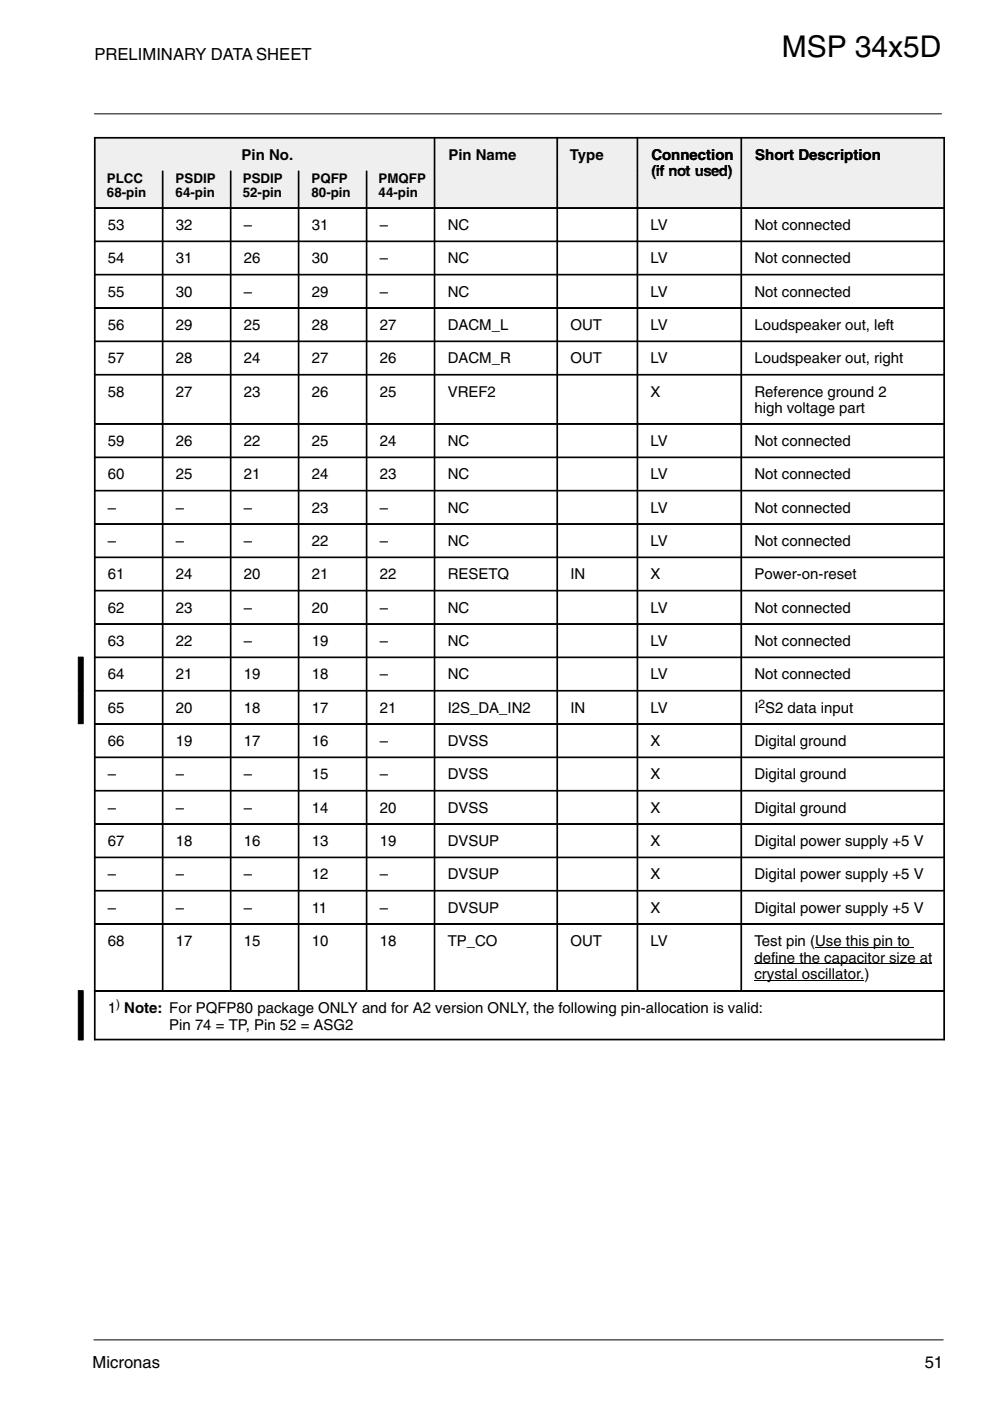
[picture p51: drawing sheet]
<svg xmlns="http://www.w3.org/2000/svg" width="210mm" height="297mm" viewBox="0 0 210 297" stroke-linecap="round" stroke-linejoin="round" font-family="sans-serif">
<defs><g id="words">
<text font-size="6.3" x="165.8" y="12.1">MSP 34x5D</text>
<g font-size="3.5">
<text x="20" y="12.8">PRELIMINARY DATA SHEET</text>
<text x="19.6" y="290.1">Micronas</text>
<text x="196.1" y="290.1">51</text>
</g>
<g font-size="3.2">
<text x="51.2" y="33.9">Pin No.</text>
<text x="95.1" y="33.9">Pin Name</text>
<text x="120.8" y="33.9">Type</text>
<text x="138.1" y="33.9">Connection</text>
<text x="160.1" y="33.9">Short Description</text>
<text x="138.1" y="37.4">(if not used)</text>
<text x="22.9" y="48.8">53</text>
<text x="37.3" y="48.8">32</text>
<text x="51.7" y="48.8">–</text>
<text x="66.1" y="48.8">31</text>
<text x="80.5" y="48.8">–</text>
<text x="94.9" y="48.8">NC</text>
<text x="137.9" y="48.8">LV</text>
<text x="160" y="48.8">Not connected</text>
<text x="22.9" y="55.8">54</text>
<text x="37.3" y="55.8">31</text>
<text x="51.7" y="55.8">26</text>
<text x="66.1" y="55.8">30</text>
<text x="80.5" y="55.8">–</text>
<text x="94.9" y="55.8">NC</text>
<text x="137.9" y="55.8">LV</text>
<text x="160" y="55.8">Not connected</text>
<text x="22.9" y="62.9">55</text>
<text x="37.3" y="62.9">30</text>
<text x="51.7" y="62.9">–</text>
<text x="66.1" y="62.9">29</text>
<text x="80.5" y="62.9">–</text>
<text x="94.9" y="62.9">NC</text>
<text x="137.9" y="62.9">LV</text>
<text x="160" y="62.9">Not connected</text>
<text x="22.9" y="70">56</text>
<text x="37.3" y="70">29</text>
<text x="51.7" y="70">25</text>
<text x="66.1" y="70">28</text>
<text x="80.5" y="70">27</text>
<text x="94.9" y="70">DACM_L</text>
<text x="120.9" y="70">OUT</text>
<text x="137.9" y="70">LV</text>
<text x="160" y="70">Loudspeaker out, left</text>
<text x="22.9" y="77">57</text>
<text x="37.3" y="77">28</text>
<text x="51.7" y="77">24</text>
<text x="66.1" y="77">27</text>
<text x="80.5" y="77">26</text>
<text x="94.9" y="77">DACM_R</text>
<text x="120.9" y="77">OUT</text>
<text x="137.9" y="77">LV</text>
<text x="160" y="77">Loudspeaker out, right</text>
<text x="22.9" y="84.1">58</text>
<text x="37.3" y="84.1">27</text>
<text x="51.7" y="84.1">23</text>
<text x="66.1" y="84.1">26</text>
<text x="80.5" y="84.1">25</text>
<text x="94.9" y="84.1">VREF2</text>
<text x="137.9" y="84.1">X</text>
<text x="160" y="84.1">Reference ground 2</text>
<text x="160" y="87.6">high voltage part</text>
<text x="22.9" y="94.5">59</text>
<text x="37.3" y="94.5">26</text>
<text x="51.7" y="94.5">22</text>
<text x="66.1" y="94.5">25</text>
<text x="80.5" y="94.5">24</text>
<text x="94.9" y="94.5">NC</text>
<text x="137.9" y="94.5">LV</text>
<text x="160" y="94.5">Not connected</text>
<text x="22.9" y="101.6">60</text>
<text x="37.3" y="101.6">25</text>
<text x="51.7" y="101.6">21</text>
<text x="66.1" y="101.6">24</text>
<text x="80.5" y="101.6">23</text>
<text x="94.9" y="101.6">NC</text>
<text x="137.9" y="101.6">LV</text>
<text x="160" y="101.6">Not connected</text>
<text x="22.9" y="108.7">–</text>
<text x="37.3" y="108.7">–</text>
<text x="51.7" y="108.7">–</text>
<text x="66.1" y="108.7">23</text>
<text x="80.5" y="108.7">–</text>
<text x="94.9" y="108.7">NC</text>
<text x="137.9" y="108.7">LV</text>
<text x="160" y="108.7">Not connected</text>
<text x="22.9" y="115.8">–</text>
<text x="37.3" y="115.8">–</text>
<text x="51.7" y="115.8">–</text>
<text x="66.1" y="115.8">22</text>
<text x="80.5" y="115.8">–</text>
<text x="94.9" y="115.8">NC</text>
<text x="137.9" y="115.8">LV</text>
<text x="160" y="115.8">Not connected</text>
<text x="22.9" y="122.8">61</text>
<text x="37.3" y="122.8">24</text>
<text x="51.7" y="122.8">20</text>
<text x="66.1" y="122.8">21</text>
<text x="80.5" y="122.8">22</text>
<text x="94.9" y="122.8">RESETQ</text>
<text x="120.9" y="122.8">IN</text>
<text x="137.9" y="122.8">X</text>
<text x="160" y="122.8">Power-on-reset</text>
<text x="22.9" y="129.9">62</text>
<text x="37.3" y="129.9">23</text>
<text x="51.7" y="129.9">–</text>
<text x="66.1" y="129.9">20</text>
<text x="80.5" y="129.9">–</text>
<text x="94.9" y="129.9">NC</text>
<text x="137.9" y="129.9">LV</text>
<text x="160" y="129.9">Not connected</text>
<text x="22.9" y="137">63</text>
<text x="37.3" y="137">22</text>
<text x="51.7" y="137">–</text>
<text x="66.1" y="137">19</text>
<text x="80.5" y="137">–</text>
<text x="94.9" y="137">NC</text>
<text x="137.9" y="137">LV</text>
<text x="160" y="137">Not connected</text>
<text x="22.9" y="144">64</text>
<text x="37.3" y="144">21</text>
<text x="51.7" y="144">19</text>
<text x="66.1" y="144">18</text>
<text x="80.5" y="144">–</text>
<text x="94.9" y="144">NC</text>
<text x="137.9" y="144">LV</text>
<text x="160" y="144">Not connected</text>
<text x="22.9" y="151.1">65</text>
<text x="37.3" y="151.1">20</text>
<text x="51.7" y="151.1">18</text>
<text x="66.1" y="151.1">17</text>
<text x="80.5" y="151.1">21</text>
<text x="94.9" y="151.1">I2S_DA_IN2</text>
<text x="120.9" y="151.1">IN</text>
<text x="137.9" y="151.1">LV</text>
<text x="160" y="151.1">I S2 data input</text>
<text x="22.9" y="158.2">66</text>
<text x="37.3" y="158.2">19</text>
<text x="51.7" y="158.2">17</text>
<text x="66.1" y="158.2">16</text>
<text x="80.5" y="158.2">–</text>
<text x="94.9" y="158.2">DVSS</text>
<text x="137.9" y="158.2">X</text>
<text x="160" y="158.2">Digital ground</text>
<text x="22.9" y="165.2">–</text>
<text x="37.3" y="165.2">–</text>
<text x="51.7" y="165.2">–</text>
<text x="66.1" y="165.2">15</text>
<text x="80.5" y="165.2">–</text>
<text x="94.9" y="165.2">DVSS</text>
<text x="137.9" y="165.2">X</text>
<text x="160" y="165.2">Digital ground</text>
<text x="22.9" y="172.3">–</text>
<text x="37.3" y="172.3">–</text>
<text x="51.7" y="172.3">–</text>
<text x="66.1" y="172.3">14</text>
<text x="80.5" y="172.3">20</text>
<text x="94.9" y="172.3">DVSS</text>
<text x="137.9" y="172.3">X</text>
<text x="160" y="172.3">Digital ground</text>
<text x="22.9" y="179.4">67</text>
<text x="37.3" y="179.4">18</text>
<text x="51.7" y="179.4">16</text>
<text x="66.1" y="179.4">13</text>
<text x="80.5" y="179.4">19</text>
<text x="94.9" y="179.4">DVSUP</text>
<text x="137.9" y="179.4">X</text>
<text x="160" y="179.4">Digital power supply +5 V</text>
<text x="22.9" y="186.4">–</text>
<text x="37.3" y="186.4">–</text>
<text x="51.7" y="186.4">–</text>
<text x="66.1" y="186.4">12</text>
<text x="80.5" y="186.4">–</text>
<text x="94.9" y="186.4">DVSUP</text>
<text x="137.9" y="186.4">X</text>
<text x="160" y="186.4">Digital power supply +5 V</text>
<text x="22.9" y="193.5">–</text>
<text x="37.3" y="193.5">–</text>
<text x="51.7" y="193.5">–</text>
<text x="66.1" y="193.5">11</text>
<text x="80.5" y="193.5">–</text>
<text x="94.9" y="193.5">DVSUP</text>
<text x="137.9" y="193.5">X</text>
<text x="160" y="193.5">Digital power supply +5 V</text>
<text x="22.9" y="200.6">68</text>
<text x="37.3" y="200.6">17</text>
<text x="51.7" y="200.6">15</text>
<text x="66.1" y="200.6">10</text>
<text x="80.5" y="200.6">18</text>
<text x="94.9" y="200.6">TP_CO</text>
<text x="120.9" y="200.6">OUT</text>
<text x="137.9" y="200.6">LV</text>
<text x="160" y="200.6">Test pin (Use this pin to</text>
<text x="160" y="204.1">define the capacitor size at</text>
<text x="160" y="207.6">crystal oscillator.)</text>
<text x="22.9" y="214.8">1 Note: For PQFP80 package ONLY and for A2 version ONLY, the following pin-allocation is valid:</text>
<text x="35.9" y="218.3">Pin 74 = TP, Pin 52 = ASG2</text>
</g>
<g font-size="2.8">
<text x="22.7" y="38.7">PLCC</text>
<text x="22.7" y="41.8">68-pin</text>
<text x="37.2" y="38.7">PSDIP</text>
<text x="37.2" y="41.8">64-pin</text>
<text x="51.5" y="38.7">PSDIP</text>
<text x="51.5" y="41.8">52-pin</text>
<text x="66.1" y="38.7">PQFP</text>
<text x="66.1" y="41.8">80-pin</text>
<text x="80.3" y="38.7">PMQFP</text>
<text x="80.3" y="41.8">44-pin</text>
</g>
<g font-size="2.5">
<text x="160.8" y="150.1">2</text>
<text x="24.6" y="213.8">)</text>
</g>
</g></defs>
<path d="M20 24.1h179.6M19.9 284.1h180.1" fill="none" stroke="#000" stroke-width=".21"/>
<g fill="#efefef">
<path d="M157.1 29.1h43v7.2h-43z" fill-rule="evenodd"/>
<path d="M135.1 29.1h22v7.2h-22z" fill-rule="evenodd"/>
<path d="M118.1 29.1h17v7.2h-17z" fill-rule="evenodd"/>
<path d="M92.1 29.1h26v7.2h-26z" fill-rule="evenodd"/>
<path d="M20 29.1h72.1v7.2h-72.1z" fill-rule="evenodd"/>
</g>
<g fill="#000" stroke="#000" stroke-width=".21">
<path d="M20 29.1h.2v7.1h-.2z" fill-rule="evenodd"/>
<path d="M20 29.1h72v.2h-72z" fill-rule="evenodd"/>
<path d="M92.1 29.1h.1v7.1h-.1z" fill-rule="evenodd"/>
<path d="M92.1 29.1h26v.2h-26z" fill-rule="evenodd"/>
<path d="M118.1 29.1h.1v7.1h-.1z" fill-rule="evenodd"/>
<path d="M118.1 29.1h17v.2h-17z" fill-rule="evenodd"/>
<path d="M135.1 29.1h.1v7.1h-.1z" fill-rule="evenodd"/>
<path d="M135.1 29.1h22v.2h-22z" fill-rule="evenodd"/>
<path d="M157.1 29.1h.1v7.1h-.1z" fill-rule="evenodd"/>
<path d="M157.1 29.1h43.2v.2h-43.2z" fill-rule="evenodd"/>
<path d="M200.1 29.1h.2v7.1h-.2z" fill-rule="evenodd"/>
</g>
<g fill="#efefef">
<path d="M157.1 36.3h43v7.8h-43z" fill-rule="evenodd"/>
<path d="M135.1 36.3h22v7.8h-22z" fill-rule="evenodd"/>
<path d="M118.1 36.3h17v7.8h-17z" fill-rule="evenodd"/>
<path d="M92.1 36.3h26v7.8h-26z" fill-rule="evenodd"/>
<path d="M77.7 36.3h14.4v7.8h-14.4z" fill-rule="evenodd"/>
<path d="M63.2 36.3h14.5v7.8h-14.5z" fill-rule="evenodd"/>
<path d="M48.8 36.3h14.4v7.8h-14.4z" fill-rule="evenodd"/>
<path d="M34.4 36.3h14.4v7.8h-14.4z" fill-rule="evenodd"/>
<path d="M20 36.3h14.4v7.8h-14.4z" fill-rule="evenodd"/>
</g>
<g fill="#000" stroke="#000" stroke-width=".21">
<path d="M20 36.3h.2v7.7h-.2z" fill-rule="evenodd"/>
<path d="M34.4 36.3h.2v7.7h-.2z" fill-rule="evenodd"/>
<path d="M48.8 36.3h.2v7.7h-.2z" fill-rule="evenodd"/>
<path d="M63.2 36.3h.2v7.7h-.2z" fill-rule="evenodd"/>
<path d="M77.7 36.3h.1v7.7h-.1z" fill-rule="evenodd"/>
<path d="M92.1 36.3h.1v7.7h-.1z" fill-rule="evenodd"/>
<path d="M118.1 36.3h.1v7.7h-.1z" fill-rule="evenodd"/>
<path d="M135.1 36.3h.1v7.7h-.1z" fill-rule="evenodd"/>
<path d="M157.1 36.3h.1v7.7h-.1z" fill-rule="evenodd"/>
<path d="M200.1 36.3h.2v7.7h-.2z" fill-rule="evenodd"/>
<path d="M20 44h.2v7.1h-.2z" fill-rule="evenodd"/>
<path d="M20 44h14.4v.2h-14.4z" fill-rule="evenodd"/>
<path d="M20 51.1h.2v7.1h-.2z" fill-rule="evenodd"/>
<path d="M20 51.1h14.4v.1h-14.4z" fill-rule="evenodd"/>
<path d="M20 58.2h.2v7h-.2z" fill-rule="evenodd"/>
<path d="M20 58.2h14.4v.1h-14.4z" fill-rule="evenodd"/>
<path d="M34.4 44h.2v7.1h-.2z" fill-rule="evenodd"/>
<path d="M34.4 44h14.4v.2h-14.4z" fill-rule="evenodd"/>
<path d="M34.4 51.1h.2v7.1h-.2z" fill-rule="evenodd"/>
<path d="M34.4 51.1h14.4v.1h-14.4z" fill-rule="evenodd"/>
<path d="M34.4 58.2h.2v7h-.2z" fill-rule="evenodd"/>
<path d="M34.4 58.2h14.4v.1h-14.4z" fill-rule="evenodd"/>
<path d="M48.8 44h.2v7.1h-.2z" fill-rule="evenodd"/>
<path d="M48.8 44h14.4v.2h-14.4z" fill-rule="evenodd"/>
<path d="M48.8 51.1h.2v7.1h-.2z" fill-rule="evenodd"/>
<path d="M48.8 51.1h14.4v.1h-14.4z" fill-rule="evenodd"/>
<path d="M48.8 58.2h.2v7h-.2z" fill-rule="evenodd"/>
<path d="M48.8 58.2h14.4v.1h-14.4z" fill-rule="evenodd"/>
<path d="M63.2 44h.2v7.1h-.2z" fill-rule="evenodd"/>
<path d="M63.2 44h14.4v.2h-14.4z" fill-rule="evenodd"/>
<path d="M63.2 51.1h.2v7.1h-.2z" fill-rule="evenodd"/>
<path d="M63.2 51.1h14.4v.1h-14.4z" fill-rule="evenodd"/>
<path d="M63.2 58.2h.2v7h-.2z" fill-rule="evenodd"/>
<path d="M63.2 58.2h14.4v.1h-14.4z" fill-rule="evenodd"/>
<path d="M77.7 44h.1v7.1h-.1z" fill-rule="evenodd"/>
<path d="M77.7 44h14.3v.2h-14.3z" fill-rule="evenodd"/>
<path d="M77.7 51.1h.1v7.1h-.1z" fill-rule="evenodd"/>
<path d="M77.7 51.1h14.3v.1h-14.3z" fill-rule="evenodd"/>
<path d="M77.7 58.2h.1v7h-.1z" fill-rule="evenodd"/>
<path d="M77.7 58.2h14.3v.1h-14.3z" fill-rule="evenodd"/>
<path d="M92.1 44h.1v7.1h-.1z" fill-rule="evenodd"/>
<path d="M92.1 44h26v.2h-26z" fill-rule="evenodd"/>
<path d="M92.1 51.1h.1v7.1h-.1z" fill-rule="evenodd"/>
<path d="M92.1 51.1h26v.1h-26z" fill-rule="evenodd"/>
<path d="M92.1 58.2h.1v7h-.1z" fill-rule="evenodd"/>
<path d="M92.1 58.2h26v.1h-26z" fill-rule="evenodd"/>
<path d="M118.1 44h.1v7.1h-.1z" fill-rule="evenodd"/>
<path d="M118.1 44h17v.2h-17z" fill-rule="evenodd"/>
<path d="M118.1 51.1h.1v7.1h-.1z" fill-rule="evenodd"/>
<path d="M118.1 51.1h17v.1h-17z" fill-rule="evenodd"/>
<path d="M118.1 58.2h.1v7h-.1z" fill-rule="evenodd"/>
<path d="M118.1 58.2h17v.1h-17z" fill-rule="evenodd"/>
<path d="M135.1 44h.1v7.1h-.1z" fill-rule="evenodd"/>
<path d="M135.1 44h22v.2h-22z" fill-rule="evenodd"/>
<path d="M135.1 51.1h.1v7.1h-.1z" fill-rule="evenodd"/>
<path d="M135.1 51.1h22v.1h-22z" fill-rule="evenodd"/>
<path d="M135.1 58.2h.1v7h-.1z" fill-rule="evenodd"/>
<path d="M135.1 58.2h22v.1h-22z" fill-rule="evenodd"/>
<path d="M157.1 44h.1v7.1h-.1z" fill-rule="evenodd"/>
<path d="M157.1 44h43.2v.2h-43.2z" fill-rule="evenodd"/>
<path d="M157.1 51.1h.1v7.1h-.1z" fill-rule="evenodd"/>
<path d="M157.1 51.1h43.2v.1h-43.2z" fill-rule="evenodd"/>
<path d="M157.1 58.2h.1v7h-.1z" fill-rule="evenodd"/>
<path d="M157.1 58.2h43.2v.1h-43.2z" fill-rule="evenodd"/>
<path d="M200.1 44h.2v7.1h-.2z" fill-rule="evenodd"/>
<path d="M200.1 51.1h.2v7.1h-.2z" fill-rule="evenodd"/>
<path d="M200.1 58.2h.2v7h-.2z" fill-rule="evenodd"/>
<path d="M20 65.2h.2v7.1h-.2z" fill-rule="evenodd"/>
<path d="M20 65.2h14.4v.2h-14.4z" fill-rule="evenodd"/>
<path d="M20 72.3h.2v7.1h-.2z" fill-rule="evenodd"/>
<path d="M20 72.3h14.4v.1h-14.4z" fill-rule="evenodd"/>
<path d="M20 79.4h.2v10.4h-.2z" fill-rule="evenodd"/>
<path d="M20 79.4h14.4v.1h-14.4z" fill-rule="evenodd"/>
<path d="M34.4 65.2h.2v7.1h-.2z" fill-rule="evenodd"/>
<path d="M34.4 65.2h14.4v.2h-14.4z" fill-rule="evenodd"/>
<path d="M34.4 72.3h.2v7.1h-.2z" fill-rule="evenodd"/>
<path d="M34.4 72.3h14.4v.1h-14.4z" fill-rule="evenodd"/>
<path d="M34.4 79.4h.2v10.4h-.2z" fill-rule="evenodd"/>
<path d="M34.4 79.4h14.4v.1h-14.4z" fill-rule="evenodd"/>
<path d="M48.8 65.2h.2v7.1h-.2z" fill-rule="evenodd"/>
<path d="M48.8 65.2h14.4v.2h-14.4z" fill-rule="evenodd"/>
<path d="M48.8 72.3h.2v7.1h-.2z" fill-rule="evenodd"/>
<path d="M48.8 72.3h14.4v.1h-14.4z" fill-rule="evenodd"/>
<path d="M48.8 79.4h.2v10.4h-.2z" fill-rule="evenodd"/>
<path d="M48.8 79.4h14.4v.1h-14.4z" fill-rule="evenodd"/>
<path d="M63.2 65.2h.2v7.1h-.2z" fill-rule="evenodd"/>
<path d="M63.2 65.2h14.4v.2h-14.4z" fill-rule="evenodd"/>
<path d="M63.2 72.3h.2v7.1h-.2z" fill-rule="evenodd"/>
<path d="M63.2 72.3h14.4v.1h-14.4z" fill-rule="evenodd"/>
<path d="M63.2 79.4h.2v10.4h-.2z" fill-rule="evenodd"/>
<path d="M63.2 79.4h14.4v.1h-14.4z" fill-rule="evenodd"/>
<path d="M77.7 65.2h.1v7.1h-.1z" fill-rule="evenodd"/>
<path d="M77.7 65.2h14.3v.2h-14.3z" fill-rule="evenodd"/>
<path d="M77.7 72.3h.1v7.1h-.1z" fill-rule="evenodd"/>
<path d="M77.7 72.3h14.3v.1h-14.3z" fill-rule="evenodd"/>
<path d="M77.7 79.4h.1v10.4h-.1z" fill-rule="evenodd"/>
<path d="M77.7 79.4h14.3v.1h-14.3z" fill-rule="evenodd"/>
<path d="M92.1 65.2h.1v7.1h-.1z" fill-rule="evenodd"/>
<path d="M92.1 65.2h26v.2h-26z" fill-rule="evenodd"/>
<path d="M92.1 72.3h.1v7.1h-.1z" fill-rule="evenodd"/>
<path d="M92.1 72.3h26v.1h-26z" fill-rule="evenodd"/>
<path d="M92.1 79.4h.1v10.4h-.1z" fill-rule="evenodd"/>
<path d="M92.1 79.4h26v.1h-26z" fill-rule="evenodd"/>
<path d="M118.1 65.2h.1v7.1h-.1z" fill-rule="evenodd"/>
<path d="M118.1 65.2h17v.2h-17z" fill-rule="evenodd"/>
<path d="M118.1 72.3h.1v7.1h-.1z" fill-rule="evenodd"/>
<path d="M118.1 72.3h17v.1h-17z" fill-rule="evenodd"/>
<path d="M118.1 79.4h.1v10.4h-.1z" fill-rule="evenodd"/>
<path d="M118.1 79.4h17v.1h-17z" fill-rule="evenodd"/>
<path d="M135.1 65.2h.1v7.1h-.1z" fill-rule="evenodd"/>
<path d="M135.1 65.2h22v.2h-22z" fill-rule="evenodd"/>
<path d="M135.1 72.3h.1v7.1h-.1z" fill-rule="evenodd"/>
<path d="M135.1 72.3h22v.1h-22z" fill-rule="evenodd"/>
<path d="M135.1 79.4h.1v10.4h-.1z" fill-rule="evenodd"/>
<path d="M135.1 79.4h22v.1h-22z" fill-rule="evenodd"/>
<path d="M157.1 65.2h.1v7.1h-.1z" fill-rule="evenodd"/>
<path d="M157.1 65.2h43.2v.2h-43.2z" fill-rule="evenodd"/>
<path d="M157.1 72.3h.1v7.1h-.1z" fill-rule="evenodd"/>
<path d="M157.1 72.3h43.2v.1h-43.2z" fill-rule="evenodd"/>
<path d="M157.1 79.4h.1v10.4h-.1z" fill-rule="evenodd"/>
<path d="M157.1 79.4h43.2v.1h-43.2z" fill-rule="evenodd"/>
<path d="M200.1 65.2h.2v7.1h-.2z" fill-rule="evenodd"/>
<path d="M200.1 72.3h.2v7.1h-.2z" fill-rule="evenodd"/>
<path d="M200.1 79.4h.2v10.4h-.2z" fill-rule="evenodd"/>
<path d="M20 89.8h.2v7.1h-.2z" fill-rule="evenodd"/>
<path d="M20 89.8h14.4v.2h-14.4z" fill-rule="evenodd"/>
<path d="M20 96.9h.2v7.1h-.2z" fill-rule="evenodd"/>
<path d="M20 96.9h14.4v.1h-14.4z" fill-rule="evenodd"/>
<path d="M34.4 89.8h.2v7.1h-.2z" fill-rule="evenodd"/>
<path d="M34.4 89.8h14.4v.2h-14.4z" fill-rule="evenodd"/>
<path d="M34.4 96.9h.2v7.1h-.2z" fill-rule="evenodd"/>
<path d="M34.4 96.9h14.4v.1h-14.4z" fill-rule="evenodd"/>
<path d="M48.8 89.8h.2v7.1h-.2z" fill-rule="evenodd"/>
<path d="M48.8 89.8h14.4v.2h-14.4z" fill-rule="evenodd"/>
<path d="M48.8 96.9h.2v7.1h-.2z" fill-rule="evenodd"/>
<path d="M48.8 96.9h14.4v.1h-14.4z" fill-rule="evenodd"/>
<path d="M63.2 89.8h.2v7.1h-.2z" fill-rule="evenodd"/>
<path d="M63.2 89.8h14.4v.2h-14.4z" fill-rule="evenodd"/>
<path d="M63.2 96.9h.2v7.1h-.2z" fill-rule="evenodd"/>
<path d="M63.2 96.9h14.4v.1h-14.4z" fill-rule="evenodd"/>
<path d="M77.7 89.8h.1v7.1h-.1z" fill-rule="evenodd"/>
<path d="M77.7 89.8h14.3v.2h-14.3z" fill-rule="evenodd"/>
<path d="M77.7 96.9h.1v7.1h-.1z" fill-rule="evenodd"/>
<path d="M77.7 96.9h14.3v.1h-14.3z" fill-rule="evenodd"/>
<path d="M92.1 89.8h.1v7.1h-.1z" fill-rule="evenodd"/>
<path d="M92.1 89.8h26v.2h-26z" fill-rule="evenodd"/>
<path d="M92.1 96.9h.1v7.1h-.1z" fill-rule="evenodd"/>
<path d="M92.1 96.9h26v.1h-26z" fill-rule="evenodd"/>
<path d="M118.1 89.8h.1v7.1h-.1z" fill-rule="evenodd"/>
<path d="M118.1 89.8h17v.2h-17z" fill-rule="evenodd"/>
<path d="M118.1 96.9h.1v7.1h-.1z" fill-rule="evenodd"/>
<path d="M118.1 96.9h17v.1h-17z" fill-rule="evenodd"/>
<path d="M135.1 89.8h.1v7.1h-.1z" fill-rule="evenodd"/>
<path d="M135.1 89.8h22v.2h-22z" fill-rule="evenodd"/>
<path d="M135.1 96.9h.1v7.1h-.1z" fill-rule="evenodd"/>
<path d="M135.1 96.9h22v.1h-22z" fill-rule="evenodd"/>
<path d="M157.1 89.8h.1v7.1h-.1z" fill-rule="evenodd"/>
<path d="M157.1 89.8h43.2v.2h-43.2z" fill-rule="evenodd"/>
<path d="M157.1 96.9h.1v7.1h-.1z" fill-rule="evenodd"/>
<path d="M157.1 96.9h43.2v.1h-43.2z" fill-rule="evenodd"/>
<path d="M200.1 89.8h.2v7.1h-.2z" fill-rule="evenodd"/>
<path d="M200.1 96.9h.2v7.1h-.2z" fill-rule="evenodd"/>
<path d="M20 104h.2v7h-.2z" fill-rule="evenodd"/>
<path d="M20 104h14.4v.1h-14.4z" fill-rule="evenodd"/>
<path d="M20 111h.2v7.1h-.2z" fill-rule="evenodd"/>
<path d="M20 111h14.4v.2h-14.4z" fill-rule="evenodd"/>
<path d="M20 118.1h.2v7.1h-.2z" fill-rule="evenodd"/>
<path d="M20 118.1h14.4v.1h-14.4z" fill-rule="evenodd"/>
<path d="M34.4 104h.2v7h-.2z" fill-rule="evenodd"/>
<path d="M34.4 104h14.4v.1h-14.4z" fill-rule="evenodd"/>
<path d="M34.4 111h.2v7.1h-.2z" fill-rule="evenodd"/>
<path d="M34.4 111h14.4v.2h-14.4z" fill-rule="evenodd"/>
<path d="M34.4 118.1h.2v7.1h-.2z" fill-rule="evenodd"/>
<path d="M34.4 118.1h14.4v.1h-14.4z" fill-rule="evenodd"/>
<path d="M48.8 104h.2v7h-.2z" fill-rule="evenodd"/>
<path d="M48.8 104h14.4v.1h-14.4z" fill-rule="evenodd"/>
<path d="M48.8 111h.2v7.1h-.2z" fill-rule="evenodd"/>
<path d="M48.8 111h14.4v.2h-14.4z" fill-rule="evenodd"/>
<path d="M48.8 118.1h.2v7.1h-.2z" fill-rule="evenodd"/>
<path d="M48.8 118.1h14.4v.1h-14.4z" fill-rule="evenodd"/>
<path d="M63.2 104h.2v7h-.2z" fill-rule="evenodd"/>
<path d="M63.2 104h14.4v.1h-14.4z" fill-rule="evenodd"/>
<path d="M63.2 111h.2v7.1h-.2z" fill-rule="evenodd"/>
<path d="M63.2 111h14.4v.2h-14.4z" fill-rule="evenodd"/>
<path d="M63.2 118.1h.2v7.1h-.2z" fill-rule="evenodd"/>
<path d="M63.2 118.1h14.4v.1h-14.4z" fill-rule="evenodd"/>
<path d="M77.7 104h.1v7h-.1z" fill-rule="evenodd"/>
<path d="M77.7 104h14.3v.1h-14.3z" fill-rule="evenodd"/>
<path d="M77.7 111h.1v7.1h-.1z" fill-rule="evenodd"/>
<path d="M77.7 111h14.3v.2h-14.3z" fill-rule="evenodd"/>
<path d="M77.7 118.1h.1v7.1h-.1z" fill-rule="evenodd"/>
<path d="M77.7 118.1h14.3v.1h-14.3z" fill-rule="evenodd"/>
<path d="M92.1 104h.1v7h-.1z" fill-rule="evenodd"/>
<path d="M92.1 104h26v.1h-26z" fill-rule="evenodd"/>
<path d="M92.1 111h.1v7.1h-.1z" fill-rule="evenodd"/>
<path d="M92.1 111h26v.2h-26z" fill-rule="evenodd"/>
<path d="M92.1 118.1h.1v7.1h-.1z" fill-rule="evenodd"/>
<path d="M92.1 118.1h26v.1h-26z" fill-rule="evenodd"/>
<path d="M118.1 104h.1v7h-.1z" fill-rule="evenodd"/>
<path d="M118.1 104h17v.1h-17z" fill-rule="evenodd"/>
<path d="M118.1 111h.1v7.1h-.1z" fill-rule="evenodd"/>
<path d="M118.1 111h17v.2h-17z" fill-rule="evenodd"/>
<path d="M118.1 118.1h.1v7.1h-.1z" fill-rule="evenodd"/>
<path d="M118.1 118.1h17v.1h-17z" fill-rule="evenodd"/>
<path d="M135.1 104h.1v7h-.1z" fill-rule="evenodd"/>
<path d="M135.1 104h22v.1h-22z" fill-rule="evenodd"/>
<path d="M135.1 111h.1v7.1h-.1z" fill-rule="evenodd"/>
<path d="M135.1 111h22v.2h-22z" fill-rule="evenodd"/>
<path d="M135.1 118.1h.1v7.1h-.1z" fill-rule="evenodd"/>
<path d="M135.1 118.1h22v.1h-22z" fill-rule="evenodd"/>
<path d="M157.1 104h.1v7h-.1z" fill-rule="evenodd"/>
<path d="M157.1 104h43.2v.1h-43.2z" fill-rule="evenodd"/>
<path d="M157.1 111h.1v7.1h-.1z" fill-rule="evenodd"/>
<path d="M157.1 111h43.2v.2h-43.2z" fill-rule="evenodd"/>
<path d="M157.1 118.1h.1v7.1h-.1z" fill-rule="evenodd"/>
<path d="M157.1 118.1h43.2v.1h-43.2z" fill-rule="evenodd"/>
<path d="M200.1 104h.2v7h-.2z" fill-rule="evenodd"/>
<path d="M200.1 111h.2v7.1h-.2z" fill-rule="evenodd"/>
<path d="M200.1 118.1h.2v7.1h-.2z" fill-rule="evenodd"/>
<path d="M16.6 139.3h1v7.1h-1z" fill-rule="evenodd"/>
<path d="M20 125.2h.2v7h-.2z" fill-rule="evenodd"/>
<path d="M20 125.2h14.4v.1h-14.4z" fill-rule="evenodd"/>
<path d="M20 132.2h.2v7.1h-.2z" fill-rule="evenodd"/>
<path d="M20 132.2h14.4v.2h-14.4z" fill-rule="evenodd"/>
<path d="M20 139.3h.2v7.1h-.2z" fill-rule="evenodd"/>
<path d="M20 139.3h14.4v.1h-14.4z" fill-rule="evenodd"/>
<path d="M34.4 125.2h.2v7h-.2z" fill-rule="evenodd"/>
<path d="M34.4 125.2h14.4v.1h-14.4z" fill-rule="evenodd"/>
<path d="M34.4 132.2h.2v7.1h-.2z" fill-rule="evenodd"/>
<path d="M34.4 132.2h14.4v.2h-14.4z" fill-rule="evenodd"/>
<path d="M34.4 139.3h.2v7.1h-.2z" fill-rule="evenodd"/>
<path d="M34.4 139.3h14.4v.1h-14.4z" fill-rule="evenodd"/>
<path d="M48.8 125.2h.2v7h-.2z" fill-rule="evenodd"/>
<path d="M48.8 125.2h14.4v.1h-14.4z" fill-rule="evenodd"/>
<path d="M48.8 132.2h.2v7.1h-.2z" fill-rule="evenodd"/>
<path d="M48.8 132.2h14.4v.2h-14.4z" fill-rule="evenodd"/>
<path d="M48.8 139.3h.2v7.1h-.2z" fill-rule="evenodd"/>
<path d="M48.8 139.3h14.4v.1h-14.4z" fill-rule="evenodd"/>
<path d="M63.2 125.2h.2v7h-.2z" fill-rule="evenodd"/>
<path d="M63.2 125.2h14.4v.1h-14.4z" fill-rule="evenodd"/>
<path d="M63.2 132.2h.2v7.1h-.2z" fill-rule="evenodd"/>
<path d="M63.2 132.2h14.4v.2h-14.4z" fill-rule="evenodd"/>
<path d="M63.2 139.3h.2v7.1h-.2z" fill-rule="evenodd"/>
<path d="M63.2 139.3h14.4v.1h-14.4z" fill-rule="evenodd"/>
<path d="M77.7 125.2h.1v7h-.1z" fill-rule="evenodd"/>
<path d="M77.7 125.2h14.3v.1h-14.3z" fill-rule="evenodd"/>
<path d="M77.7 132.2h.1v7.1h-.1z" fill-rule="evenodd"/>
<path d="M77.7 132.2h14.3v.2h-14.3z" fill-rule="evenodd"/>
<path d="M77.7 139.3h.1v7.1h-.1z" fill-rule="evenodd"/>
<path d="M77.7 139.3h14.3v.1h-14.3z" fill-rule="evenodd"/>
<path d="M92.1 125.2h.1v7h-.1z" fill-rule="evenodd"/>
<path d="M92.1 125.2h26v.1h-26z" fill-rule="evenodd"/>
<path d="M92.1 132.2h.1v7.1h-.1z" fill-rule="evenodd"/>
<path d="M92.1 132.2h26v.2h-26z" fill-rule="evenodd"/>
<path d="M92.1 139.3h.1v7.1h-.1z" fill-rule="evenodd"/>
<path d="M92.1 139.3h26v.1h-26z" fill-rule="evenodd"/>
<path d="M118.1 125.2h.1v7h-.1z" fill-rule="evenodd"/>
<path d="M118.1 125.2h17v.1h-17z" fill-rule="evenodd"/>
<path d="M118.1 132.2h.1v7.1h-.1z" fill-rule="evenodd"/>
<path d="M118.1 132.2h17v.2h-17z" fill-rule="evenodd"/>
<path d="M118.1 139.3h.1v7.1h-.1z" fill-rule="evenodd"/>
<path d="M118.1 139.3h17v.1h-17z" fill-rule="evenodd"/>
<path d="M135.1 125.2h.1v7h-.1z" fill-rule="evenodd"/>
<path d="M135.1 125.2h22v.1h-22z" fill-rule="evenodd"/>
<path d="M135.1 132.2h.1v7.1h-.1z" fill-rule="evenodd"/>
<path d="M135.1 132.2h22v.2h-22z" fill-rule="evenodd"/>
<path d="M135.1 139.3h.1v7.1h-.1z" fill-rule="evenodd"/>
<path d="M135.1 139.3h22v.1h-22z" fill-rule="evenodd"/>
<path d="M157.1 125.2h.1v7h-.1z" fill-rule="evenodd"/>
<path d="M157.1 125.2h43.2v.1h-43.2z" fill-rule="evenodd"/>
<path d="M157.1 132.2h.1v7.1h-.1z" fill-rule="evenodd"/>
<path d="M157.1 132.2h43.2v.2h-43.2z" fill-rule="evenodd"/>
<path d="M157.1 139.3h.1v7.1h-.1z" fill-rule="evenodd"/>
<path d="M157.1 139.3h43.2v.1h-43.2z" fill-rule="evenodd"/>
<path d="M200.1 125.2h.2v7h-.2z" fill-rule="evenodd"/>
<path d="M200.1 132.2h.2v7.1h-.2z" fill-rule="evenodd"/>
<path d="M200.1 139.3h.2v7.1h-.2z" fill-rule="evenodd"/>
<path d="M16.6 146.4h1v7h-1z" fill-rule="evenodd"/>
<path d="M20 146.4h.2v7h-.2z" fill-rule="evenodd"/>
<path d="M20 146.4h14.4v.1h-14.4z" fill-rule="evenodd"/>
<path d="M20 153.4h.2v7.1h-.2z" fill-rule="evenodd"/>
<path d="M20 153.4h14.4v.2h-14.4z" fill-rule="evenodd"/>
<path d="M34.4 146.4h.2v7h-.2z" fill-rule="evenodd"/>
<path d="M34.4 146.4h14.4v.1h-14.4z" fill-rule="evenodd"/>
<path d="M34.4 153.4h.2v7.1h-.2z" fill-rule="evenodd"/>
<path d="M34.4 153.4h14.4v.2h-14.4z" fill-rule="evenodd"/>
<path d="M48.8 146.4h.2v7h-.2z" fill-rule="evenodd"/>
<path d="M48.8 146.4h14.4v.1h-14.4z" fill-rule="evenodd"/>
<path d="M48.8 153.4h.2v7.1h-.2z" fill-rule="evenodd"/>
<path d="M48.8 153.4h14.4v.2h-14.4z" fill-rule="evenodd"/>
<path d="M63.2 146.4h.2v7h-.2z" fill-rule="evenodd"/>
<path d="M63.2 146.4h14.4v.1h-14.4z" fill-rule="evenodd"/>
<path d="M63.2 153.4h.2v7.1h-.2z" fill-rule="evenodd"/>
<path d="M63.2 153.4h14.4v.2h-14.4z" fill-rule="evenodd"/>
<path d="M77.7 146.4h.1v7h-.1z" fill-rule="evenodd"/>
<path d="M77.7 146.4h14.3v.1h-14.3z" fill-rule="evenodd"/>
<path d="M77.7 153.4h.1v7.1h-.1z" fill-rule="evenodd"/>
<path d="M77.7 153.4h14.3v.2h-14.3z" fill-rule="evenodd"/>
<path d="M92.1 146.4h.1v7h-.1z" fill-rule="evenodd"/>
<path d="M92.1 146.4h26v.1h-26z" fill-rule="evenodd"/>
<path d="M92.1 153.4h.1v7.1h-.1z" fill-rule="evenodd"/>
<path d="M92.1 153.4h26v.2h-26z" fill-rule="evenodd"/>
<path d="M118.1 146.4h.1v7h-.1z" fill-rule="evenodd"/>
<path d="M118.1 146.4h17v.1h-17z" fill-rule="evenodd"/>
<path d="M118.1 153.4h.1v7.1h-.1z" fill-rule="evenodd"/>
<path d="M118.1 153.4h17v.2h-17z" fill-rule="evenodd"/>
<path d="M135.1 146.4h.1v7h-.1z" fill-rule="evenodd"/>
<path d="M135.1 146.4h22v.1h-22z" fill-rule="evenodd"/>
<path d="M135.1 153.4h.1v7.1h-.1z" fill-rule="evenodd"/>
<path d="M135.1 153.4h22v.2h-22z" fill-rule="evenodd"/>
<path d="M157.1 146.4h.1v7h-.1z" fill-rule="evenodd"/>
<path d="M157.1 146.4h43.2v.1h-43.2z" fill-rule="evenodd"/>
<path d="M157.1 153.4h.1v7.1h-.1z" fill-rule="evenodd"/>
<path d="M157.1 153.4h43.2v.2h-43.2z" fill-rule="evenodd"/>
<path d="M200.1 146.4h.2v7h-.2z" fill-rule="evenodd"/>
<path d="M200.1 153.4h.2v7.1h-.2z" fill-rule="evenodd"/>
<path d="M20 160.5h.2v7.1h-.2z" fill-rule="evenodd"/>
<path d="M20 160.5h14.4v.1h-14.4z" fill-rule="evenodd"/>
<path d="M20 167.6h.2v7h-.2z" fill-rule="evenodd"/>
<path d="M20 167.6h14.4v.1h-14.4z" fill-rule="evenodd"/>
<path d="M20 174.6h.2v7.1h-.2z" fill-rule="evenodd"/>
<path d="M20 174.6h14.4v.2h-14.4z" fill-rule="evenodd"/>
<path d="M34.4 160.5h.2v7.1h-.2z" fill-rule="evenodd"/>
<path d="M34.4 160.5h14.4v.1h-14.4z" fill-rule="evenodd"/>
<path d="M34.4 167.6h.2v7h-.2z" fill-rule="evenodd"/>
<path d="M34.4 167.6h14.4v.1h-14.4z" fill-rule="evenodd"/>
<path d="M34.4 174.6h.2v7.1h-.2z" fill-rule="evenodd"/>
<path d="M34.4 174.6h14.4v.2h-14.4z" fill-rule="evenodd"/>
<path d="M48.8 160.5h.2v7.1h-.2z" fill-rule="evenodd"/>
<path d="M48.8 160.5h14.4v.1h-14.4z" fill-rule="evenodd"/>
<path d="M48.8 167.6h.2v7h-.2z" fill-rule="evenodd"/>
<path d="M48.8 167.6h14.4v.1h-14.4z" fill-rule="evenodd"/>
<path d="M48.8 174.6h.2v7.1h-.2z" fill-rule="evenodd"/>
<path d="M48.8 174.6h14.4v.2h-14.4z" fill-rule="evenodd"/>
<path d="M63.2 160.5h.2v7.1h-.2z" fill-rule="evenodd"/>
<path d="M63.2 160.5h14.4v.1h-14.4z" fill-rule="evenodd"/>
<path d="M63.2 167.6h.2v7h-.2z" fill-rule="evenodd"/>
<path d="M63.2 167.6h14.4v.1h-14.4z" fill-rule="evenodd"/>
<path d="M63.2 174.6h.2v7.1h-.2z" fill-rule="evenodd"/>
<path d="M63.2 174.6h14.4v.2h-14.4z" fill-rule="evenodd"/>
<path d="M77.7 160.5h.1v7.1h-.1z" fill-rule="evenodd"/>
<path d="M77.7 160.5h14.3v.1h-14.3z" fill-rule="evenodd"/>
<path d="M77.7 167.6h.1v7h-.1z" fill-rule="evenodd"/>
<path d="M77.7 167.6h14.3v.1h-14.3z" fill-rule="evenodd"/>
<path d="M77.7 174.6h.1v7.1h-.1z" fill-rule="evenodd"/>
<path d="M77.7 174.6h14.3v.2h-14.3z" fill-rule="evenodd"/>
<path d="M92.1 160.5h.1v7.1h-.1z" fill-rule="evenodd"/>
<path d="M92.1 160.5h26v.1h-26z" fill-rule="evenodd"/>
<path d="M92.1 167.6h.1v7h-.1z" fill-rule="evenodd"/>
<path d="M92.1 167.6h26v.1h-26z" fill-rule="evenodd"/>
<path d="M92.1 174.6h.1v7.1h-.1z" fill-rule="evenodd"/>
<path d="M92.1 174.6h26v.2h-26z" fill-rule="evenodd"/>
<path d="M118.1 160.5h.1v7.1h-.1z" fill-rule="evenodd"/>
<path d="M118.1 160.5h17v.1h-17z" fill-rule="evenodd"/>
<path d="M118.1 167.6h.1v7h-.1z" fill-rule="evenodd"/>
<path d="M118.1 167.6h17v.1h-17z" fill-rule="evenodd"/>
<path d="M118.1 174.6h.1v7.1h-.1z" fill-rule="evenodd"/>
<path d="M118.1 174.6h17v.2h-17z" fill-rule="evenodd"/>
<path d="M135.1 160.5h.1v7.1h-.1z" fill-rule="evenodd"/>
<path d="M135.1 160.5h22v.1h-22z" fill-rule="evenodd"/>
<path d="M135.1 167.6h.1v7h-.1z" fill-rule="evenodd"/>
<path d="M135.1 167.6h22v.1h-22z" fill-rule="evenodd"/>
<path d="M135.1 174.6h.1v7.1h-.1z" fill-rule="evenodd"/>
<path d="M135.1 174.6h22v.2h-22z" fill-rule="evenodd"/>
<path d="M157.1 160.5h.1v7.1h-.1z" fill-rule="evenodd"/>
<path d="M157.1 160.5h43.2v.1h-43.2z" fill-rule="evenodd"/>
<path d="M157.1 167.6h.1v7h-.1z" fill-rule="evenodd"/>
<path d="M157.1 167.6h43.2v.1h-43.2z" fill-rule="evenodd"/>
<path d="M157.1 174.6h.1v7.1h-.1z" fill-rule="evenodd"/>
<path d="M157.1 174.6h43.2v.2h-43.2z" fill-rule="evenodd"/>
<path d="M200.1 160.5h.2v7.1h-.2z" fill-rule="evenodd"/>
<path d="M200.1 167.6h.2v7h-.2z" fill-rule="evenodd"/>
<path d="M200.1 174.6h.2v7.1h-.2z" fill-rule="evenodd"/>
<path d="M20 181.7h.2v7.1h-.2z" fill-rule="evenodd"/>
<path d="M20 181.7h14.4v.2h-14.4z" fill-rule="evenodd"/>
<path d="M20 188.8h.2v7h-.2z" fill-rule="evenodd"/>
<path d="M20 188.8h14.4v.1h-14.4z" fill-rule="evenodd"/>
<path d="M20 195.8h.2v14.2h-.2z" fill-rule="evenodd"/>
<path d="M20 195.8h14.4v.2h-14.4z" fill-rule="evenodd"/>
<path d="M34.4 181.7h.2v7.1h-.2z" fill-rule="evenodd"/>
<path d="M34.4 181.7h14.4v.2h-14.4z" fill-rule="evenodd"/>
<path d="M34.4 188.8h.2v7h-.2z" fill-rule="evenodd"/>
<path d="M34.4 188.8h14.4v.1h-14.4z" fill-rule="evenodd"/>
<path d="M34.4 195.8h.2v14.2h-.2z" fill-rule="evenodd"/>
<path d="M34.4 195.8h14.4v.2h-14.4z" fill-rule="evenodd"/>
<path d="M48.8 181.7h.2v7.1h-.2z" fill-rule="evenodd"/>
<path d="M48.8 181.7h14.4v.2h-14.4z" fill-rule="evenodd"/>
<path d="M48.8 188.8h.2v7h-.2z" fill-rule="evenodd"/>
<path d="M48.8 188.8h14.4v.1h-14.4z" fill-rule="evenodd"/>
<path d="M48.8 195.8h.2v14.2h-.2z" fill-rule="evenodd"/>
<path d="M48.8 195.8h14.4v.2h-14.4z" fill-rule="evenodd"/>
<path d="M63.2 181.7h.2v7.1h-.2z" fill-rule="evenodd"/>
<path d="M63.2 181.7h14.4v.2h-14.4z" fill-rule="evenodd"/>
<path d="M63.2 188.8h.2v7h-.2z" fill-rule="evenodd"/>
<path d="M63.2 188.8h14.4v.1h-14.4z" fill-rule="evenodd"/>
<path d="M63.2 195.8h.2v14.2h-.2z" fill-rule="evenodd"/>
<path d="M63.2 195.8h14.4v.2h-14.4z" fill-rule="evenodd"/>
<path d="M77.7 181.7h.1v7.1h-.1z" fill-rule="evenodd"/>
<path d="M77.7 181.7h14.3v.2h-14.3z" fill-rule="evenodd"/>
<path d="M77.7 188.8h.1v7h-.1z" fill-rule="evenodd"/>
<path d="M77.7 188.8h14.3v.1h-14.3z" fill-rule="evenodd"/>
<path d="M77.7 195.8h.1v14.2h-.1z" fill-rule="evenodd"/>
<path d="M77.7 195.8h14.3v.2h-14.3z" fill-rule="evenodd"/>
<path d="M92.1 181.7h.1v7.1h-.1z" fill-rule="evenodd"/>
<path d="M92.1 181.7h26v.2h-26z" fill-rule="evenodd"/>
<path d="M92.1 188.8h.1v7h-.1z" fill-rule="evenodd"/>
<path d="M92.1 188.8h26v.1h-26z" fill-rule="evenodd"/>
<path d="M92.1 195.8h.1v14.2h-.1z" fill-rule="evenodd"/>
<path d="M92.1 195.8h26v.2h-26z" fill-rule="evenodd"/>
<path d="M118.1 181.7h.1v7.1h-.1z" fill-rule="evenodd"/>
<path d="M118.1 181.7h17v.2h-17z" fill-rule="evenodd"/>
<path d="M118.1 188.8h.1v7h-.1z" fill-rule="evenodd"/>
<path d="M118.1 188.8h17v.1h-17z" fill-rule="evenodd"/>
<path d="M118.1 195.8h.1v14.2h-.1z" fill-rule="evenodd"/>
<path d="M118.1 195.8h17v.2h-17z" fill-rule="evenodd"/>
<path d="M135.1 181.7h.1v7.1h-.1z" fill-rule="evenodd"/>
<path d="M135.1 181.7h22v.2h-22z" fill-rule="evenodd"/>
<path d="M135.1 188.8h.1v7h-.1z" fill-rule="evenodd"/>
<path d="M135.1 188.8h22v.1h-22z" fill-rule="evenodd"/>
<path d="M135.1 195.8h.1v14.2h-.1z" fill-rule="evenodd"/>
<path d="M135.1 195.8h22v.2h-22z" fill-rule="evenodd"/>
<path d="M157.1 181.7h.1v7.1h-.1z" fill-rule="evenodd"/>
<path d="M157.1 181.7h43.2v.2h-43.2z" fill-rule="evenodd"/>
<path d="M157.1 188.8h.1v7h-.1z" fill-rule="evenodd"/>
<path d="M157.1 188.8h43.2v.1h-43.2z" fill-rule="evenodd"/>
<path d="M157.1 195.8h.1v14.2h-.1z" fill-rule="evenodd"/>
<path d="M157.1 195.8h43.2v.2h-43.2z" fill-rule="evenodd"/>
<path d="M200.1 181.7h.2v7.1h-.2z" fill-rule="evenodd"/>
<path d="M200.1 188.8h.2v7h-.2z" fill-rule="evenodd"/>
<path d="M200.1 195.8h.2v14.2h-.2z" fill-rule="evenodd"/>
<path d="M16.6 210h1v10.5h-1z" fill-rule="evenodd"/>
<path d="M20 210h.2v10.5h-.2z" fill-rule="evenodd"/>
<path d="M20 210h180.3v.2h-180.3z" fill-rule="evenodd"/>
<path d="M200.1 210h.2v10.5h-.2z" fill-rule="evenodd"/>
<path d="M20 220.3h180.3v.2h-180.3z" fill-rule="evenodd"/>
</g>
<path d="M160 204.4h37.7M160 207.9h23.3M172.8 200.8h21" fill="none" stroke="#000" stroke-width=".21"/>
<use href="#words"/>
</svg>
